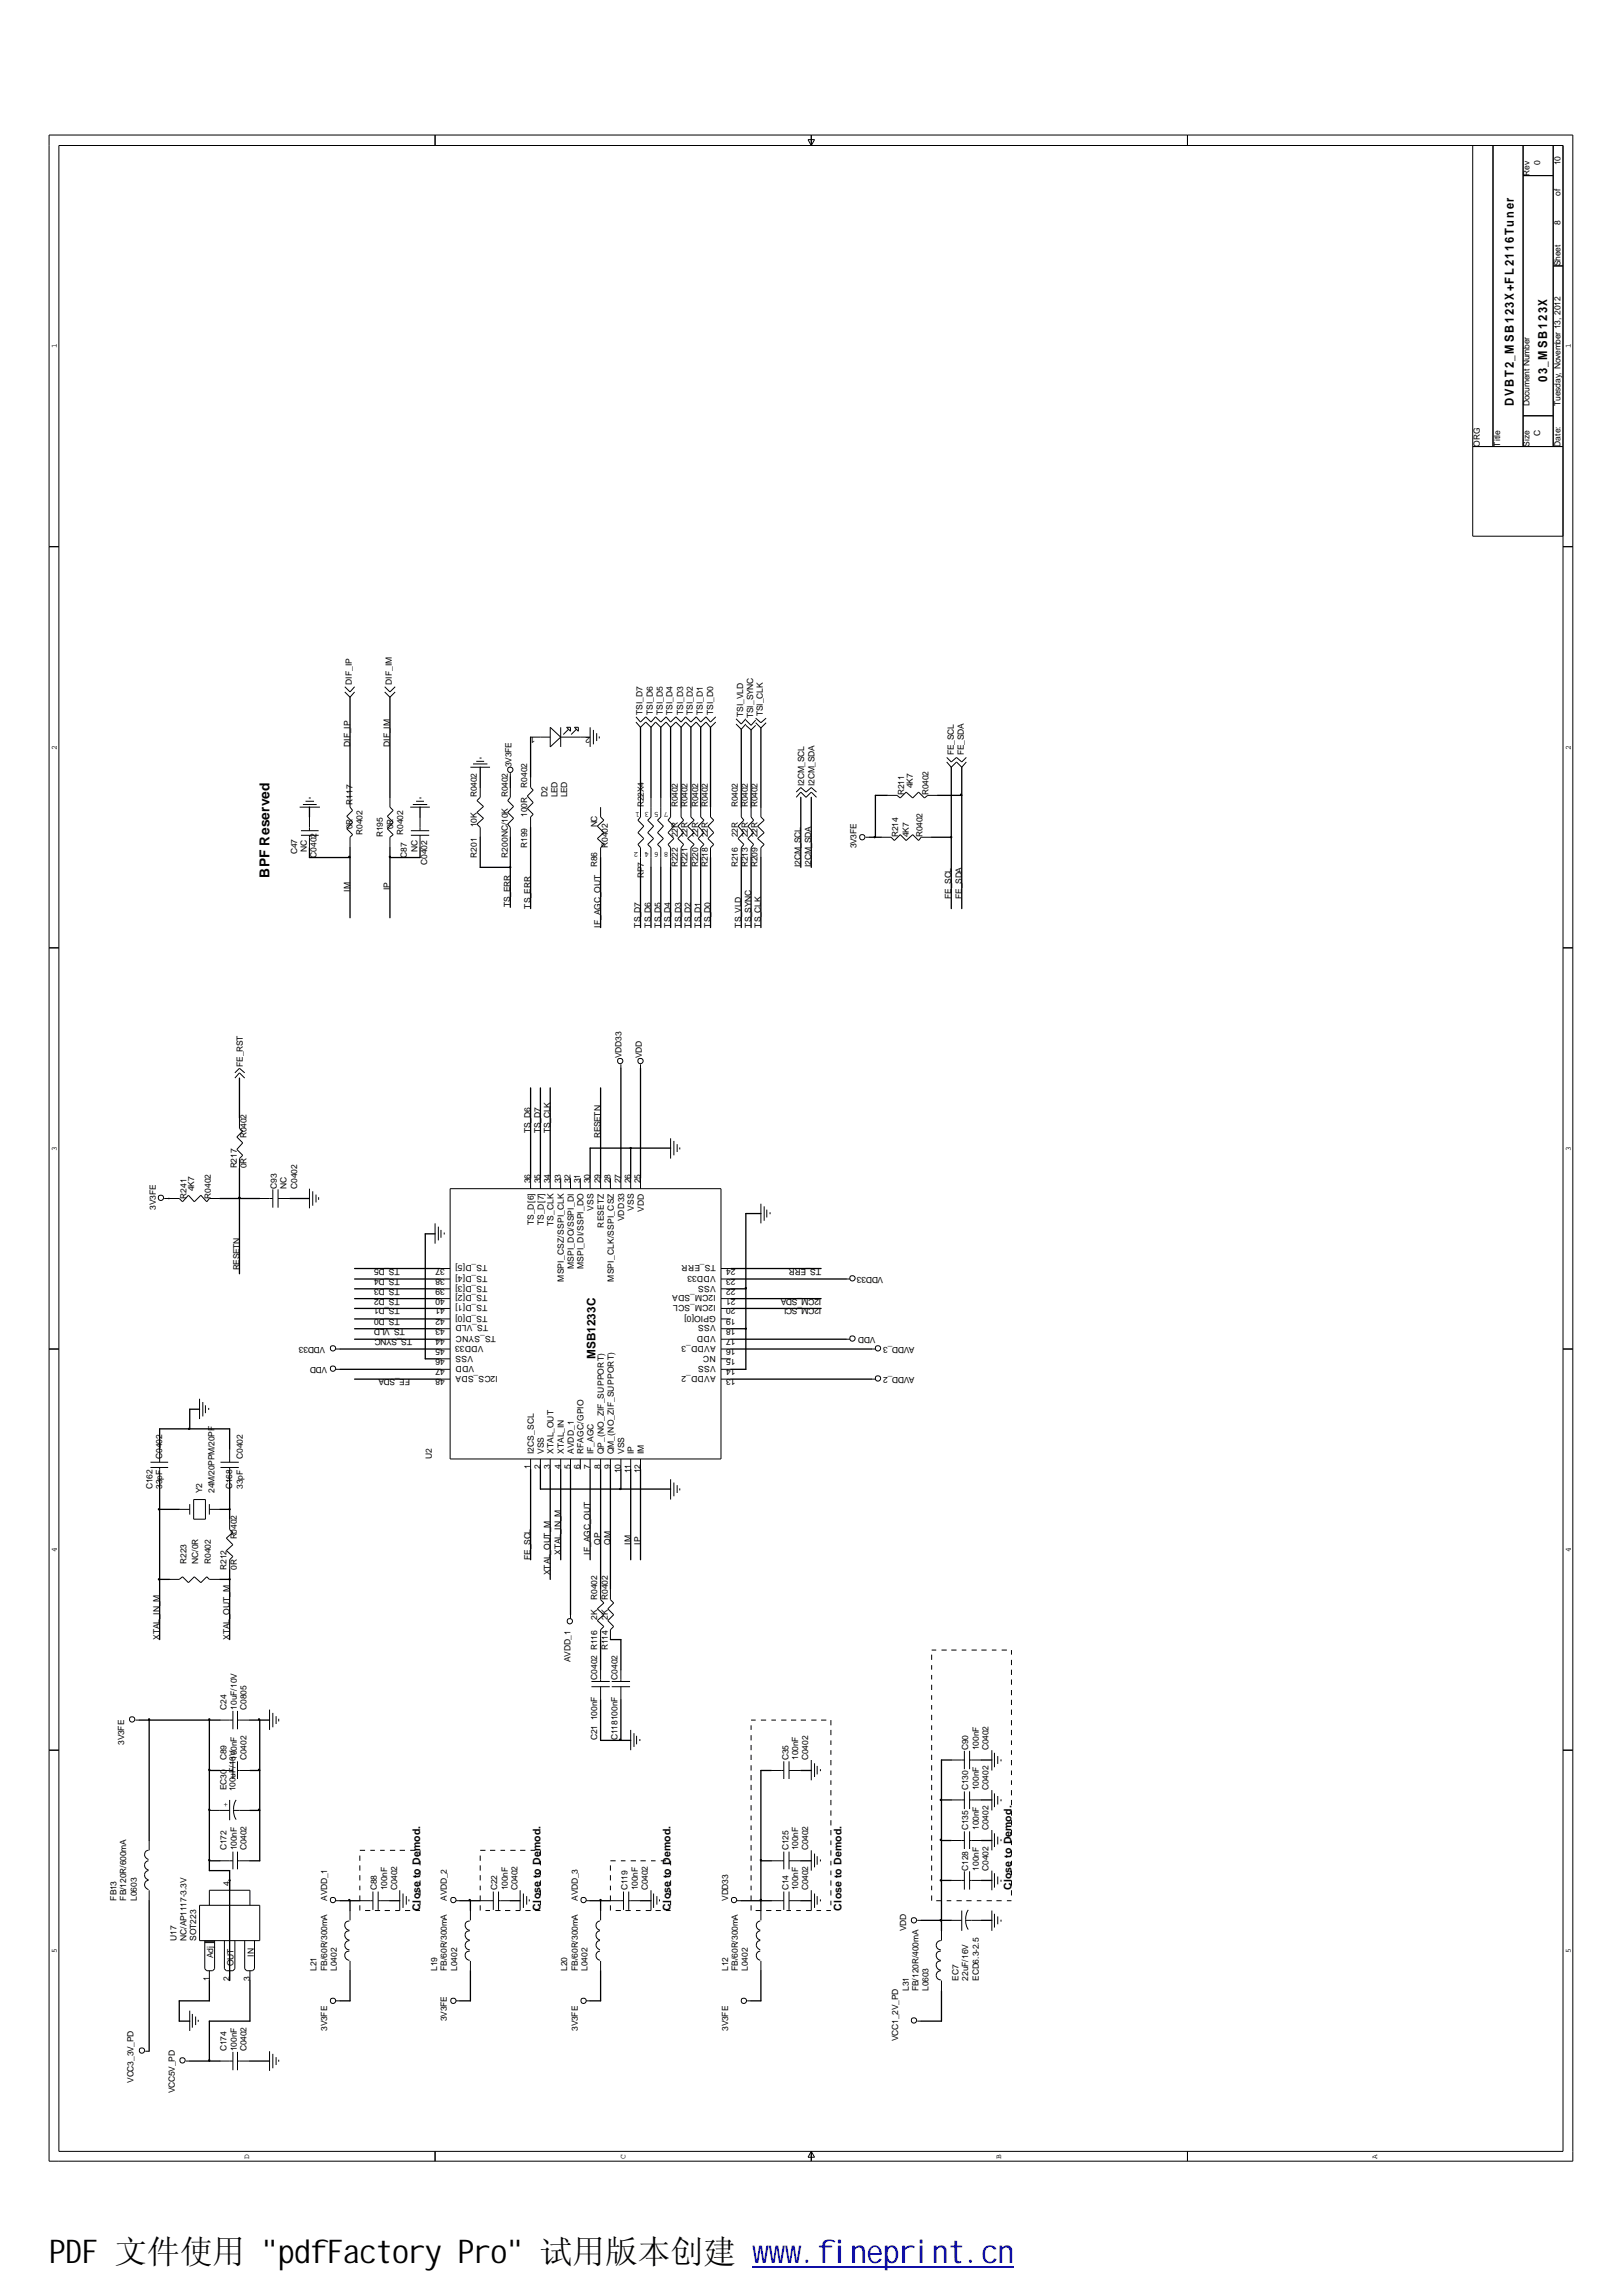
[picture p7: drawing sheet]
<svg xmlns="http://www.w3.org/2000/svg" width="210mm" height="297mm" viewBox="0 0 210 297" stroke-linecap="round" stroke-linejoin="round" font-family="sans-serif">
<defs><g id="words">
<text font-size="4.2" x="6.3" y="292.8">PDF 文件使用 &quot;pdfFactory Pro&quot; 试用版本创建 www.fineprint.cn</text>
<text font-size="1.8" x="34.9" y="113.6" transform="rotate(-90 34.9 113.6)">BPF Reserved</text>
<g font-size="1.6">
<text x="195.9" y="52.5" transform="rotate(-90 195.9 52.5)">DVBT2_MSB123X+FL2116Tuner</text>
<text x="200.2" y="49.5" transform="rotate(-90 200.2 49.5)">03_MSB123X</text>
</g>
<text font-size="1.5" x="77" y="175.8" transform="rotate(-90 77 175.8)">MSB1233C</text>
<g font-size="1.4">
<text x="130.9" y="244.5" transform="rotate(-90 130.9 244.5)">Close to Demod.</text>
<text x="54.4" y="247.2" transform="rotate(-90 54.4 247.2)">Close to Demod.</text>
<text x="69.9" y="247.2" transform="rotate(-90 69.9 247.2)">Close to Demod.</text>
<text x="86.8" y="247.2" transform="rotate(-90 86.8 247.2)">Close to Demod.</text>
<text x="108.9" y="247.2" transform="rotate(-90 108.9 247.2)">Close to Demod.</text>
</g>
<g font-size="1.1">
<text x="198" y="22.7" transform="rotate(-90 198 22.7)">Rev</text>
<text x="199.3" y="21.4" transform="rotate(-90 199.3 21.4)">0</text>
<text x="201.9" y="21.4" transform="rotate(-90 201.9 21.4)">10</text>
<text x="201.9" y="29.2" transform="rotate(-90 201.9 29.2)">8</text>
<text x="201.9" y="25.3" transform="rotate(-90 201.9 25.3)">of</text>
<text x="201.9" y="34.4" transform="rotate(-90 201.9 34.4)">Sheet</text>
<text x="198" y="52.5" transform="rotate(-90 198 52.5)">Document Number</text>
<text x="201.9" y="52.5" transform="rotate(-90 201.9 52.5)">Tuesday, November 13, 2012</text>
<text x="191.5" y="57.8" transform="rotate(-90 191.5 57.8)">ORG</text>
<text x="194.1" y="57.8" transform="rotate(-90 194.1 57.8)">Title</text>
<text x="198" y="57.8" transform="rotate(-90 198 57.8)">Size</text>
<text x="199.3" y="56.4" transform="rotate(-90 199.3 56.4)">C</text>
<text x="201.9" y="57.8" transform="rotate(-90 201.9 57.8)">Date:</text>
<text x="45.6" y="88.6" transform="rotate(-90 45.6 88.6)">DIF_IP</text>
<text x="50.7" y="88.6" transform="rotate(-90 50.7 88.6)">DIF_IM</text>
<text x="69.3" y="95.4" transform="rotate(-180 69.3 95.4)">1</text>
<text x="76.4" y="95.4" transform="rotate(-180 76.4 95.4)">2</text>
<text x="83.1" y="92.5" transform="rotate(-90 83.1 92.5)">TSI_D7</text>
<text x="84.5" y="92.5" transform="rotate(-90 84.5 92.5)">TSI_D6</text>
<text x="85.8" y="92.5" transform="rotate(-90 85.8 92.5)">TSI_D5</text>
<text x="87" y="92.5" transform="rotate(-90 87 92.5)">TSI_D4</text>
<text x="88.4" y="92.5" transform="rotate(-90 88.4 92.5)">TSI_D3</text>
<text x="89.7" y="92.5" transform="rotate(-90 89.7 92.5)">TSI_D2</text>
<text x="90.9" y="92.5" transform="rotate(-90 90.9 92.5)">TSI_D1</text>
<text x="92.3" y="92.5" transform="rotate(-90 92.3 92.5)">TSI_D0</text>
<text x="96.2" y="92.7" transform="rotate(-90 96.2 92.7)">TSI_VLD</text>
<text x="97.5" y="92.9" transform="rotate(-90 97.5 92.9)">TSI_SYNC</text>
<text x="98.7" y="92.7" transform="rotate(-90 98.7 92.7)">TSI_CLK</text>
<text x="45.3" y="96.6" transform="rotate(-90 45.3 96.6)">DIF_IP</text>
<text x="50.5" y="96.6" transform="rotate(-90 50.5 96.6)">DIF_IM</text>
<text x="66.2" y="99.3" transform="rotate(-90 66.2 99.3)">3V3FE</text>
<text x="68.2" y="101.9" transform="rotate(-90 68.2 101.9)">R0402</text>
<text x="104.1" y="101.7" transform="rotate(-90 104.1 101.7)">I2CM_SCL</text>
<text x="105.4" y="101.7" transform="rotate(-90 105.4 101.7)">I2CM_SDA</text>
<text x="118.1" y="102" transform="rotate(-90 118.1 102)">4K7</text>
<text x="123.4" y="97.7" transform="rotate(-90 123.4 97.7)">FE_SCL</text>
<text x="124.7" y="97.7" transform="rotate(-90 124.7 97.7)">FE_SDA</text>
<text x="45.6" y="107.3" transform="rotate(-90 45.6 107.3)">0R</text>
<text x="45.6" y="104.1" transform="rotate(-90 45.6 104.1)">R117</text>
<text x="46.9" y="108" transform="rotate(-90 46.9 108)">R0402</text>
<text x="50.9" y="107.3" transform="rotate(-90 50.9 107.3)">0R</text>
<text x="52.2" y="108" transform="rotate(-90 52.2 108)">R0402</text>
<text x="61.7" y="107" transform="rotate(-90 61.7 107)">10K</text>
<text x="61.7" y="103.2" transform="rotate(-90 61.7 103.2)">R0402</text>
<text x="65.7" y="103.2" transform="rotate(-90 65.7 103.2)">R0402</text>
<text x="68.2" y="105.7" transform="rotate(-90 68.2 105.7)">100R</text>
<text x="70.9" y="103.2" transform="rotate(-90 70.9 103.2)">D2</text>
<text x="72.1" y="103.2" transform="rotate(-90 72.1 103.2)">LED</text>
<text x="73.4" y="103.2" transform="rotate(-90 73.4 103.2)">LED</text>
<text x="77.3" y="107" transform="rotate(-90 77.3 107)">NC</text>
<text x="83.3" y="104.4" transform="rotate(-90 83.3 104.4)">R22X4</text>
<text x="87.7" y="104.4" transform="rotate(-90 87.7 104.4)">R0402</text>
<text x="89" y="104.4" transform="rotate(-90 89 104.4)">R0402</text>
<text x="90.3" y="104.4" transform="rotate(-90 90.3 104.4)">R0402</text>
<text x="91.6" y="104.4" transform="rotate(-90 91.6 104.4)">R0402</text>
<text x="95.5" y="104.4" transform="rotate(-90 95.5 104.4)">R0402</text>
<text x="96.8" y="104.4" transform="rotate(-90 96.8 104.4)">R0402</text>
<text x="98" y="104.4" transform="rotate(-90 98 104.4)">R0402</text>
<text x="117" y="102.9" transform="rotate(-90 117 102.9)">R211</text>
<text x="120.1" y="102.9" transform="rotate(-90 120.1 102.9)">R0402</text>
<text x="38.4" y="110.5" transform="rotate(-90 38.4 110.5)">C47</text>
<text x="39.7" y="110.2" transform="rotate(-90 39.7 110.2)">NC</text>
<text x="41" y="110.9" transform="rotate(-90 41 110.9)">C0402</text>
<text x="49.5" y="108.3" transform="rotate(-90 49.5 108.3)">R195</text>
<text x="52.7" y="110.9" transform="rotate(-90 52.7 110.9)">C87</text>
<text x="54" y="110.2" transform="rotate(-90 54 110.2)">NC</text>
<text x="55.3" y="111.9" transform="rotate(-90 55.3 111.9)">C0402</text>
<text x="61.7" y="110.9" transform="rotate(-90 61.7 110.9)">R201</text>
<text x="65.7" y="110.9" transform="rotate(-90 65.7 110.9)">R200NC/10K</text>
<text x="68.2" y="109.7" transform="rotate(-90 68.2 109.7)">R199</text>
<text x="77.3" y="112.2" transform="rotate(-90 77.3 112.2)">R86</text>
<text x="78.7" y="109.7" transform="rotate(-90 78.7 109.7)">R0402</text>
<text x="83.3" y="113.6" transform="rotate(-90 83.3 113.6)">RP7</text>
<text x="87.7" y="112.2" transform="rotate(-90 87.7 112.2)">R222</text>
<text x="87.7" y="108.3" transform="rotate(-90 87.7 108.3)">22R</text>
<text x="89" y="112.2" transform="rotate(-90 89 112.2)">R221</text>
<text x="89" y="108.3" transform="rotate(-90 89 108.3)">22R</text>
<text x="90.3" y="112.2" transform="rotate(-90 90.3 112.2)">R220</text>
<text x="90.3" y="108.3" transform="rotate(-90 90.3 108.3)">22R</text>
<text x="91.6" y="112.2" transform="rotate(-90 91.6 112.2)">R218</text>
<text x="91.6" y="108.3" transform="rotate(-90 91.6 108.3)">22R</text>
<text x="95.5" y="112.2" transform="rotate(-90 95.5 112.2)">R216</text>
<text x="95.5" y="108.3" transform="rotate(-90 95.5 108.3)">22R</text>
<text x="96.8" y="112.2" transform="rotate(-90 96.8 112.2)">R213</text>
<text x="96.8" y="108.3" transform="rotate(-90 96.8 108.3)">22R</text>
<text x="98" y="112.2" transform="rotate(-90 98 112.2)">R209</text>
<text x="98" y="108.3" transform="rotate(-90 98 108.3)">22R</text>
<text x="103.6" y="112.2" transform="rotate(-90 103.6 112.2)">I2CM_SCL</text>
<text x="105" y="112.2" transform="rotate(-90 105 112.2)">I2CM_SDA</text>
<text x="110.8" y="109.8" transform="rotate(-90 110.8 109.8)">3V3FE</text>
<text x="116.2" y="108.3" transform="rotate(-90 116.2 108.3)">R214</text>
<text x="117.6" y="108.3" transform="rotate(-90 117.6 108.3)">4K7</text>
<text x="119.4" y="108.3" transform="rotate(-90 119.4 108.3)">R0402</text>
<text x="45.3" y="115.3" transform="rotate(-90 45.3 115.3)">IM</text>
<text x="50.5" y="115.2" transform="rotate(-90 50.5 115.2)">IP</text>
<text x="66" y="117.4" transform="rotate(-90 66 117.4)">TS_ERR</text>
<text x="68.7" y="117.5" transform="rotate(-90 68.7 117.5)">TS_ERR</text>
<text x="123.1" y="116.3" transform="rotate(-90 123.1 116.3)">FE_SCL</text>
<text x="124.5" y="116.3" transform="rotate(-90 124.5 116.3)">FE_SDA</text>
<text x="77.7" y="120" transform="rotate(-90 77.7 120)">IF_AGC_OUT</text>
<text x="82.9" y="120" transform="rotate(-90 82.9 120)">TS_D7</text>
<text x="84.2" y="120" transform="rotate(-90 84.2 120)">TS_D6</text>
<text x="85.5" y="120" transform="rotate(-90 85.5 120)">TS_D5</text>
<text x="86.8" y="120" transform="rotate(-90 86.8 120)">TS_D4</text>
<text x="88.1" y="120" transform="rotate(-90 88.1 120)">TS_D3</text>
<text x="89.4" y="120" transform="rotate(-90 89.4 120)">TS_D2</text>
<text x="90.7" y="120" transform="rotate(-90 90.7 120)">TS_D1</text>
<text x="91.9" y="120" transform="rotate(-90 91.9 120)">TS_D0</text>
<text x="95.9" y="120" transform="rotate(-90 95.9 120)">TS_VLD</text>
<text x="97.2" y="120" transform="rotate(-90 97.2 120)">TS_SYNC</text>
<text x="98.5" y="120" transform="rotate(-90 98.5 120)">TS_CLK</text>
<text x="80.4" y="136.8" transform="rotate(-90 80.4 136.8)">VDD33</text>
<text x="83.1" y="136.8" transform="rotate(-90 83.1 136.8)">VDD</text>
<text x="31.4" y="138" transform="rotate(-90 31.4 138)">FE_RST</text>
<text x="31.9" y="147.3" transform="rotate(-90 31.9 147.3)">R0402</text>
<text x="68.7" y="146.6" transform="rotate(-90 68.7 146.6)">TS_D6</text>
<text x="69.9" y="146.6" transform="rotate(-90 69.9 146.6)">TS_D7</text>
<text x="71.2" y="146.6" transform="rotate(-90 71.2 146.6)">TS_CLK</text>
<text x="77.7" y="147.3" transform="rotate(-90 77.7 147.3)">RESETN</text>
<text x="24.1" y="155.1" transform="rotate(-90 24.1 155.1)">R241</text>
<text x="25.1" y="154.1" transform="rotate(-90 25.1 154.1)">4K7</text>
<text x="27.3" y="155.1" transform="rotate(-90 27.3 155.1)">R0402</text>
<text x="30.6" y="151.2" transform="rotate(-90 30.6 151.2)">R217</text>
<text x="31.9" y="151.2" transform="rotate(-90 31.9 151.2)">0R</text>
<text x="35.8" y="153.8" transform="rotate(-90 35.8 153.8)">C93</text>
<text x="37.1" y="153.8" transform="rotate(-90 37.1 153.8)">NC</text>
<text x="38.4" y="153.8" transform="rotate(-90 38.4 153.8)">C0402</text>
<text x="68.7" y="153.1" transform="rotate(-90 68.7 153.1)">36</text>
<text x="69.9" y="153.1" transform="rotate(-90 69.9 153.1)">35</text>
<text x="71.2" y="153.1" transform="rotate(-90 71.2 153.1)">34</text>
<text x="72.6" y="153.1" transform="rotate(-90 72.6 153.1)">33</text>
<text x="73.8" y="153.1" transform="rotate(-90 73.8 153.1)">32</text>
<text x="75.1" y="153.1" transform="rotate(-90 75.1 153.1)">31</text>
<text x="76.4" y="153.1" transform="rotate(-90 76.4 153.1)">30</text>
<text x="77.7" y="153.1" transform="rotate(-90 77.7 153.1)">29</text>
<text x="79" y="153.1" transform="rotate(-90 79 153.1)">28</text>
<text x="80.3" y="153.1" transform="rotate(-90 80.3 153.1)">27</text>
<text x="81.6" y="153.1" transform="rotate(-90 81.6 153.1)">26</text>
<text x="82.9" y="153.1" transform="rotate(-90 82.9 153.1)">25</text>
<text x="20.2" y="156.5" transform="rotate(-90 20.2 156.5)">3V3FE</text>
<text x="69.1" y="158.5" transform="rotate(-90 69.1 158.5)">TS_D[6]</text>
<text x="70.4" y="158.5" transform="rotate(-90 70.4 158.5)">TS_D[7]</text>
<text x="71.6" y="158.6" transform="rotate(-90 71.6 158.6)">TS_CLK</text>
<text x="76.8" y="156.7" transform="rotate(-90 76.8 156.7)">VSS</text>
<text x="78.1" y="158.9" transform="rotate(-90 78.1 158.9)">RESETZ</text>
<text x="80.8" y="158" transform="rotate(-90 80.8 158)">VDD33</text>
<text x="82" y="156.7" transform="rotate(-90 82 156.7)">VSS</text>
<text x="83.3" y="156.8" transform="rotate(-90 83.3 156.8)">VDD</text>
<text x="31" y="164.4" transform="rotate(-90 31 164.4)">RESETN</text>
<text x="51.7" y="166.7" transform="rotate(-180 51.7 166.7)">TS_D3</text>
<text x="51.7" y="164.1" transform="rotate(-180 51.7 164.1)">TS_D5</text>
<text x="51.7" y="165.5" transform="rotate(-180 51.7 165.5)">TS_D4</text>
<text x="57.6" y="164.1" transform="rotate(-180 57.6 164.1)">37</text>
<text x="57.6" y="165.5" transform="rotate(-180 57.6 165.5)">38</text>
<text x="57.6" y="166.7" transform="rotate(-180 57.6 166.7)">39</text>
<text x="63.1" y="163.7" transform="rotate(-180 63.1 163.7)">TS_D[5]</text>
<text x="63.1" y="165" transform="rotate(-180 63.1 165)">TS_D[4]</text>
<text x="63.1" y="166.3" transform="rotate(-180 63.1 166.3)">TS_D[3]</text>
<text x="63.1" y="167.6" transform="rotate(-180 63.1 167.6)">TS_D[2]</text>
<text x="73" y="165.8" transform="rotate(-90 73 165.8)">MSPI_CSZ/SSPI_CLK</text>
<text x="74.3" y="164.2" transform="rotate(-90 74.3 164.2)">MSPI_DO/SSPI_DI</text>
<text x="75.5" y="164.2" transform="rotate(-90 75.5 164.2)">MSPI_DI/SSPI_DO</text>
<text x="79.4" y="165.8" transform="rotate(-90 79.4 165.8)">MSPI_CLK/SSPI_CSZ</text>
<text x="92.6" y="165" transform="rotate(-180 92.6 165)">VDD33</text>
<text x="92.6" y="163.7" transform="rotate(-180 92.6 163.7)">TS_ERR</text>
<text x="92.6" y="167.6" transform="rotate(-180 92.6 167.6)">I2CM_SDA</text>
<text x="92.6" y="166.3" transform="rotate(-180 92.6 166.3)">VSS</text>
<text x="95.2" y="165.5" transform="rotate(-180 95.2 165.5)">23</text>
<text x="95.2" y="164.1" transform="rotate(-180 95.2 164.1)">24</text>
<text x="95.2" y="166.7" transform="rotate(-180 95.2 166.7)">22</text>
<text x="106.3" y="164.1" transform="rotate(-180 106.3 164.1)">TS_ERR</text>
<text x="114.3" y="165.2" transform="rotate(-180 114.3 165.2)">VDD33</text>
<text x="51.7" y="168" transform="rotate(-180 51.7 168)">TS_D2</text>
<text x="51.7" y="169.3" transform="rotate(-180 51.7 169.3)">TS_D1</text>
<text x="51.7" y="170.6" transform="rotate(-180 51.7 170.6)">TS_D0</text>
<text x="52.4" y="171.9" transform="rotate(-180 52.4 171.9)">TS_VLD</text>
<text x="53.3" y="173.3" transform="rotate(-180 53.3 173.3)">TS_SYNC</text>
<text x="57.6" y="168" transform="rotate(-180 57.6 168)">40</text>
<text x="57.6" y="169.3" transform="rotate(-180 57.6 169.3)">41</text>
<text x="57.6" y="170.6" transform="rotate(-180 57.6 170.6)">42</text>
<text x="57.6" y="171.9" transform="rotate(-180 57.6 171.9)">43</text>
<text x="57.6" y="173.3" transform="rotate(-180 57.6 173.3)">44</text>
<text x="63.1" y="168.9" transform="rotate(-180 63.1 168.9)">TS_D[1]</text>
<text x="63.1" y="170.2" transform="rotate(-180 63.1 170.2)">TS_D[0]</text>
<text x="63.2" y="171.5" transform="rotate(-180 63.2 171.5)">TS_VLD</text>
<text x="64.2" y="172.8" transform="rotate(-180 64.2 172.8)">TS_SYNC</text>
<text x="92.6" y="172.8" transform="rotate(-180 92.6 172.8)">VDD</text>
<text x="92.6" y="168.9" transform="rotate(-180 92.6 168.9)">I2CM_SCL</text>
<text x="92.6" y="171.5" transform="rotate(-180 92.6 171.5)">VSS</text>
<text x="92.6" y="170.2" transform="rotate(-180 92.6 170.2)">GPIO[0]</text>
<text x="95.2" y="173.3" transform="rotate(-180 95.2 173.3)">17</text>
<text x="95.2" y="169.3" transform="rotate(-180 95.2 169.3)">20</text>
<text x="95.2" y="168" transform="rotate(-180 95.2 168)">21</text>
<text x="95.2" y="171.9" transform="rotate(-180 95.2 171.9)">18</text>
<text x="95.2" y="170.6" transform="rotate(-180 95.2 170.6)">19</text>
<text x="106.3" y="169.3" transform="rotate(-180 106.3 169.3)">I2CM_SCL</text>
<text x="106.3" y="168" transform="rotate(-180 106.3 168)">I2CM_SDA</text>
<text x="113.3" y="172.9" transform="rotate(-180 113.3 172.9)">VDD</text>
<text x="42.1" y="174.3" transform="rotate(-180 42.1 174.3)">VDD33</text>
<text x="42.3" y="176.9" transform="rotate(-180 42.3 176.9)">VDD</text>
<text x="53.1" y="178.4" transform="rotate(-180 53.1 178.4)">FE_SDA</text>
<text x="57.6" y="177.2" transform="rotate(-180 57.6 177.2)">47</text>
<text x="57.6" y="178.4" transform="rotate(-180 57.6 178.4)">48</text>
<text x="57.6" y="175.8" transform="rotate(-180 57.6 175.8)">46</text>
<text x="57.6" y="174.5" transform="rotate(-180 57.6 174.5)">45</text>
<text x="61.2" y="175.4" transform="rotate(-180 61.2 175.4)">VSS</text>
<text x="61.4" y="176.7" transform="rotate(-180 61.4 176.7)">VDD</text>
<text x="62.6" y="174.1" transform="rotate(-180 62.6 174.1)">VDD33</text>
<text x="64.4" y="178" transform="rotate(-180 64.4 178)">I2CS_SDA</text>
<text x="92.6" y="174.1" transform="rotate(-180 92.6 174.1)">AVDD_3</text>
<text x="92.6" y="175.4" transform="rotate(-180 92.6 175.4)">NC</text>
<text x="92.6" y="176.7" transform="rotate(-180 92.6 176.7)">VSS</text>
<text x="92.6" y="178" transform="rotate(-180 92.6 178)">AVDD_2</text>
<text x="95.2" y="174.5" transform="rotate(-180 95.2 174.5)">16</text>
<text x="95.2" y="175.8" transform="rotate(-180 95.2 175.8)">15</text>
<text x="95.2" y="177.2" transform="rotate(-180 95.2 177.2)">14</text>
<text x="95.2" y="178.4" transform="rotate(-180 95.2 178.4)">13</text>
<text x="118.4" y="178.2" transform="rotate(-180 118.4 178.2)">AVDD_2</text>
<text x="118.4" y="174.3" transform="rotate(-180 118.4 174.3)">AVDD_3</text>
<text x="21" y="188.8" transform="rotate(-90 21 188.8)">C0402</text>
<text x="31.4" y="188.8" transform="rotate(-90 31.4 188.8)">C0402</text>
<text x="55.9" y="188.8" transform="rotate(-90 55.9 188.8)">U2</text>
<text x="68.7" y="190" transform="rotate(-90 68.7 190)">1</text>
<text x="69.1" y="188.2" transform="rotate(-90 69.1 188.2)">I2CS_SCL</text>
<text x="69.9" y="190" transform="rotate(-90 69.9 190)">2</text>
<text x="70.4" y="188.2" transform="rotate(-90 70.4 188.2)">VSS</text>
<text x="71.2" y="190" transform="rotate(-90 71.2 190)">3</text>
<text x="71.6" y="188.2" transform="rotate(-90 71.6 188.2)">XTAL_OUT</text>
<text x="72.6" y="190" transform="rotate(-90 72.6 190)">4</text>
<text x="73" y="188.2" transform="rotate(-90 73 188.2)">XTAL_IN</text>
<text x="73.8" y="190" transform="rotate(-90 73.8 190)">5</text>
<text x="74.3" y="188.2" transform="rotate(-90 74.3 188.2)">AVDD_1</text>
<text x="75.1" y="190" transform="rotate(-90 75.1 190)">6</text>
<text x="75.5" y="188.2" transform="rotate(-90 75.5 188.2)">RFAGC/GPIO</text>
<text x="76.4" y="190" transform="rotate(-90 76.4 190)">7</text>
<text x="76.8" y="188.2" transform="rotate(-90 76.8 188.2)">IF_AGC</text>
<text x="77.7" y="190" transform="rotate(-90 77.7 190)">8</text>
<text x="78.1" y="188.2" transform="rotate(-90 78.1 188.2)">QP_(NO_ZIF_SUPPORT)</text>
<text x="79" y="190" transform="rotate(-90 79 190)">9</text>
<text x="79.4" y="188.2" transform="rotate(-90 79.4 188.2)">QM_(NO_ZIF_SUPPORT)</text>
<text x="80.3" y="190.6" transform="rotate(-90 80.3 190.6)">10</text>
<text x="80.8" y="188.2" transform="rotate(-90 80.8 188.2)">VSS</text>
<text x="81.6" y="190.6" transform="rotate(-90 81.6 190.6)">11</text>
<text x="82" y="188.2" transform="rotate(-90 82 188.2)">IP</text>
<text x="82.9" y="190.6" transform="rotate(-90 82.9 190.6)">12</text>
<text x="83.3" y="188.2" transform="rotate(-90 83.3 188.2)">IM</text>
<text x="19.7" y="192.6" transform="rotate(-90 19.7 192.6)">C162</text>
<text x="21" y="192.6" transform="rotate(-90 21 192.6)">33pF</text>
<text x="26.2" y="193.2" transform="rotate(-90 26.2 193.2)">Y2</text>
<text x="27.8" y="193.2" transform="rotate(-90 27.8 193.2)">24M/20PPM/20PF</text>
<text x="30.1" y="192.6" transform="rotate(-90 30.1 192.6)">C168</text>
<text x="31.4" y="192.6" transform="rotate(-90 31.4 192.6)">33pF</text>
<text x="24.1" y="202.3" transform="rotate(-90 24.1 202.3)">R223</text>
<text x="25.7" y="202.3" transform="rotate(-90 25.7 202.3)">NC/0R</text>
<text x="27.3" y="202.3" transform="rotate(-90 27.3 202.3)">R0402</text>
<text x="29.3" y="203.1" transform="rotate(-90 29.3 203.1)">R212</text>
<text x="30.6" y="203.1" transform="rotate(-90 30.6 203.1)">0R</text>
<text x="30.6" y="199.2" transform="rotate(-90 30.6 199.2)">R0402</text>
<text x="68.7" y="201.8" transform="rotate(-90 68.7 201.8)">FE_SCL</text>
<text x="71.2" y="203.7" transform="rotate(-90 71.2 203.7)">XTAL_OUT_M</text>
<text x="72.6" y="201.1" transform="rotate(-90 72.6 201.1)">XTAL_IN_M</text>
<text x="76.4" y="201.1" transform="rotate(-90 76.4 201.1)">IF_AGC_OUT</text>
<text x="77.7" y="199.8" transform="rotate(-90 77.7 199.8)">QP</text>
<text x="79" y="199.8" transform="rotate(-90 79 199.8)">QM</text>
<text x="81.6" y="199.8" transform="rotate(-90 81.6 199.8)">IM</text>
<text x="82.9" y="199.8" transform="rotate(-90 82.9 199.8)">IP</text>
<text x="77.3" y="209.6" transform="rotate(-90 77.3 209.6)">2K</text>
<text x="77.3" y="207" transform="rotate(-90 77.3 207)">R0402</text>
<text x="78.7" y="209.6" transform="rotate(-90 78.7 209.6)">2K</text>
<text x="78.7" y="207" transform="rotate(-90 78.7 207)">R0402</text>
<text x="20.7" y="212.1" transform="rotate(-90 20.7 212.1)">XTAL_IN_M</text>
<text x="29.7" y="212.1" transform="rotate(-90 29.7 212.1)">XTAL_OUT_M</text>
<text x="73.8" y="215" transform="rotate(-90 73.8 215)">AVDD_1</text>
<text x="78.7" y="213.5" transform="rotate(-90 78.7 213.5)">R114</text>
<text x="29.3" y="221.2" transform="rotate(-90 29.3 221.2)">C24</text>
<text x="30.6" y="221.2" transform="rotate(-90 30.6 221.2)">10uF/10V</text>
<text x="31.9" y="221.2" transform="rotate(-90 31.9 221.2)">C0805</text>
<text x="77.3" y="217.3" transform="rotate(-90 77.3 217.3)">C0402 R116</text>
<text x="79.9" y="217.3" transform="rotate(-90 79.9 217.3)">C0402</text>
<text x="16.1" y="225.7" transform="rotate(-90 16.1 225.7)">3V3FE</text>
<text x="29.3" y="227.7" transform="rotate(-90 29.3 227.7)">C89</text>
<text x="30.6" y="227.7" transform="rotate(-90 30.6 227.7)">100nF</text>
<text x="31.9" y="227.7" transform="rotate(-90 31.9 227.7)">C0402</text>
<text x="77.3" y="225.2" transform="rotate(-90 77.3 225.2)">C21</text>
<text x="77.3" y="222.5" transform="rotate(-90 77.3 222.5)">100nF</text>
<text x="79.9" y="225.2" transform="rotate(-90 79.9 225.2)">C118100nF</text>
<text x="102" y="227.7" transform="rotate(-90 102 227.7)">C35</text>
<text x="103.3" y="227.7" transform="rotate(-90 103.3 227.7)">100nF</text>
<text x="104.6" y="227.7" transform="rotate(-90 104.6 227.7)">C0402</text>
<text x="125.3" y="226.4" transform="rotate(-90 125.3 226.4)">C90</text>
<text x="126.7" y="226.4" transform="rotate(-90 126.7 226.4)">100nF</text>
<text x="127.9" y="226.4" transform="rotate(-90 127.9 226.4)">C0402</text>
<text x="29.3" y="231.6" transform="rotate(-90 29.3 231.6)">EC30</text>
<text x="30.5" y="231.8" transform="rotate(-90 30.5 231.8)">100uF/16V</text>
<text x="125.3" y="231.6" transform="rotate(-90 125.3 231.6)">C130</text>
<text x="126.7" y="231.6" transform="rotate(-90 126.7 231.6)">100nF</text>
<text x="127.9" y="231.6" transform="rotate(-90 127.9 231.6)">C0402</text>
<text x="29.3" y="239.4" transform="rotate(-90 29.3 239.4)">C172</text>
<text x="30.6" y="239.4" transform="rotate(-90 30.6 239.4)">100nF</text>
<text x="31.9" y="239.4" transform="rotate(-90 31.9 239.4)">C0402</text>
<text x="102" y="239.4" transform="rotate(-90 102 239.4)">C125</text>
<text x="103.3" y="239.4" transform="rotate(-90 103.3 239.4)">100nF</text>
<text x="104.6" y="239.4" transform="rotate(-90 104.6 239.4)">C0402</text>
<text x="125.3" y="236.8" transform="rotate(-90 125.3 236.8)">C135</text>
<text x="126.7" y="236.8" transform="rotate(-90 126.7 236.8)">100nF</text>
<text x="127.9" y="236.8" transform="rotate(-90 127.9 236.8)">C0402</text>
<text x="15.1" y="245.9" transform="rotate(-90 15.1 245.9)">FB13</text>
<text x="16.3" y="245.9" transform="rotate(-90 16.3 245.9)">FB/120R/600mA</text>
<text x="17.7" y="245.9" transform="rotate(-90 17.7 245.9)">L0603</text>
<text x="29.7" y="244" transform="rotate(-90 29.7 244)">4</text>
<text x="42.3" y="245.9" transform="rotate(-90 42.3 245.9)">AVDD_1</text>
<text x="48.8" y="244.5" transform="rotate(-90 48.8 244.5)">C88</text>
<text x="50.1" y="244.5" transform="rotate(-90 50.1 244.5)">100nF</text>
<text x="51.4" y="244.5" transform="rotate(-90 51.4 244.5)">C0402</text>
<text x="57.8" y="245.9" transform="rotate(-90 57.8 245.9)">AVDD_2</text>
<text x="64.3" y="244.5" transform="rotate(-90 64.3 244.5)">C22</text>
<text x="65.7" y="244.5" transform="rotate(-90 65.7 244.5)">100nF</text>
<text x="67" y="244.5" transform="rotate(-90 67 244.5)">C0402</text>
<text x="74.8" y="245.9" transform="rotate(-90 74.8 245.9)">AVDD_3</text>
<text x="81.2" y="244.5" transform="rotate(-90 81.2 244.5)">C119</text>
<text x="82.5" y="244.5" transform="rotate(-90 82.5 244.5)">100nF</text>
<text x="83.8" y="244.5" transform="rotate(-90 83.8 244.5)">C0402</text>
<text x="94.2" y="245.9" transform="rotate(-90 94.2 245.9)">VDD33</text>
<text x="102" y="244.5" transform="rotate(-90 102 244.5)">C14</text>
<text x="103.3" y="244.5" transform="rotate(-90 103.3 244.5)">100nF</text>
<text x="104.6" y="244.5" transform="rotate(-90 104.6 244.5)">C0402</text>
<text x="125.3" y="242" transform="rotate(-90 125.3 242)">C128</text>
<text x="126.7" y="242" transform="rotate(-90 126.7 242)">100nF</text>
<text x="127.9" y="242" transform="rotate(-90 127.9 242)">C0402</text>
<text x="22.9" y="251.1" transform="rotate(-90 22.9 251.1)">U17</text>
<text x="24.1" y="251.1" transform="rotate(-90 24.1 251.1)">NC/AP1117-3.3V</text>
<text x="25.4" y="251.1" transform="rotate(-90 25.4 251.1)">SOT223</text>
<text x="117.3" y="249.8" transform="rotate(-90 117.3 249.8)">VDD</text>
<text x="27.1" y="256.2" transform="rotate(-90 27.1 256.2)">1</text>
<text x="27.6" y="253.4" transform="rotate(-90 27.6 253.4)">Adj</text>
<text x="29.7" y="256.2" transform="rotate(-90 29.7 256.2)">2</text>
<text x="30.2" y="254.4" transform="rotate(-90 30.2 254.4)">OUT</text>
<text x="32.3" y="256.2" transform="rotate(-90 32.3 256.2)">3</text>
<text x="32.9" y="253.2" transform="rotate(-90 32.9 253.2)">IN</text>
<text x="41" y="255" transform="rotate(-90 41 255)">L21</text>
<text x="42.3" y="255" transform="rotate(-90 42.3 255)">FB/60R/300mA</text>
<text x="43.6" y="255" transform="rotate(-90 43.6 255)">L0402</text>
<text x="56.6" y="255" transform="rotate(-90 56.6 255)">L19</text>
<text x="57.8" y="255" transform="rotate(-90 57.8 255)">FB/60R/300mA</text>
<text x="59.2" y="255" transform="rotate(-90 59.2 255)">L0402</text>
<text x="73.4" y="255" transform="rotate(-90 73.4 255)">L20</text>
<text x="74.8" y="255" transform="rotate(-90 74.8 255)">FB/60R/300mA</text>
<text x="76" y="255" transform="rotate(-90 76 255)">L0402</text>
<text x="94.2" y="255" transform="rotate(-90 94.2 255)">L12</text>
<text x="95.5" y="255" transform="rotate(-90 95.5 255)">FB/60R/300mA</text>
<text x="96.8" y="255" transform="rotate(-90 96.8 255)">L0402</text>
<text x="117.6" y="257.6" transform="rotate(-90 117.6 257.6)">L31</text>
<text x="118.9" y="257.6" transform="rotate(-90 118.9 257.6)">FB/120R/400mA</text>
<text x="120.1" y="257.6" transform="rotate(-90 120.1 257.6)">L0603</text>
<text x="124" y="256.2" transform="rotate(-90 124 256.2)">EC7</text>
<text x="125.3" y="256.2" transform="rotate(-90 125.3 256.2)">22uF/16V</text>
<text x="126.7" y="256.2" transform="rotate(-90 126.7 256.2)">ECD6.3-2.5</text>
<text x="42.3" y="262.7" transform="rotate(-90 42.3 262.7)">3V3FE</text>
<text x="57.8" y="261.5" transform="rotate(-90 57.8 261.5)">3V3FE</text>
<text x="74.8" y="262.7" transform="rotate(-90 74.8 262.7)">3V3FE</text>
<text x="94.2" y="262.7" transform="rotate(-90 94.2 262.7)">3V3FE</text>
<text x="17.3" y="269.4" transform="rotate(-90 17.3 269.4)">VCC3_3V_PD</text>
<text x="29.3" y="265.4" transform="rotate(-90 29.3 265.4)">C174</text>
<text x="30.6" y="265.4" transform="rotate(-90 30.6 265.4)">100nF</text>
<text x="31.9" y="265.4" transform="rotate(-90 31.9 265.4)">C0402</text>
<text x="116.2" y="264" transform="rotate(-90 116.2 264)">VCC1_2V_PD</text>
<text x="22.6" y="270.8" transform="rotate(-90 22.6 270.8)">VCC5V_PD</text>
</g>
<g font-size="1">
<text x="7.4" y="45.1" transform="rotate(-90 7.4 45.1)">1</text>
<text x="203.3" y="45.1" transform="rotate(-90 203.3 45.1)">1</text>
<text x="7.4" y="97" transform="rotate(-90 7.4 97)">2</text>
<text x="203.3" y="97" transform="rotate(-90 203.3 97)">2</text>
<text x="82.8" y="105" transform="rotate(-180 82.8 105)">1</text>
<text x="84" y="105" transform="rotate(-180 84 105)">3</text>
<text x="85.3" y="105" transform="rotate(-180 85.3 105)">5</text>
<text x="86.5" y="105" transform="rotate(-180 86.5 105)">7</text>
<text x="82.6" y="110.3" transform="rotate(-180 82.6 110.3)">2</text>
<text x="84" y="110.3" transform="rotate(-180 84 110.3)">4</text>
<text x="85.3" y="110.3" transform="rotate(-180 85.3 110.3)">6</text>
<text x="86.5" y="110.3" transform="rotate(-180 86.5 110.3)">8</text>
<text x="7.4" y="148.9" transform="rotate(-90 7.4 148.9)">3</text>
<text x="203.3" y="148.9" transform="rotate(-90 203.3 148.9)">3</text>
<text x="7.4" y="200.8" transform="rotate(-90 7.4 200.8)">4</text>
<text x="203.3" y="200.8" transform="rotate(-90 203.3 200.8)">4</text>
<text x="29.5" y="233.8" transform="rotate(-90 29.5 233.8)">+</text>
<text x="7.4" y="252.7" transform="rotate(-90 7.4 252.7)">5</text>
<text x="203.3" y="252.7" transform="rotate(-90 203.3 252.7)">5</text>
<text x="32.3" y="279.3" transform="rotate(-90 32.3 279.3)">D</text>
<text x="80.9" y="279.3" transform="rotate(-90 80.9 279.3)">C</text>
<text x="129.5" y="279.3" transform="rotate(-90 129.5 279.3)">B</text>
<text x="178.2" y="279.3" transform="rotate(-90 178.2 279.3)">A</text>
</g>
</g></defs>
<g fill="none" stroke="#000" stroke-width=".13">
<path d="M6.3 17.5h197.2v262.1h-197.2zM7.6 18.8h194.7v259.5h-194.7zM56.3 17.5v1.3M104.6 18.1h.8l-.4 .7zM105 17.5v1.3M153.7 17.5v1.3M190.6 18.8v50.6h11.7M193.2 18.8v39M197.1 18.8v39M201 18.8v39M197.1 22.7h3.9M201 34.4h1.3"/>
<path d="M190.6 57.8h11.7M197.1 53.8h3.9M6.3 70.7h1.3M202.3 70.7h1.2M44.6 89.5l.7 .7 .6-.7M44.6 88.8l.7 .7 .6-.7M49.8 89.5l.7 .7 .6-.7M49.8 88.8l.7 .7 .6-.7M60.9 99.3h2.5M61.2 98.8h1.9M61.6 98.5h1.1M62.1 98.1h.2"/>
<path d="M68.7 95.4h2.5M71.2 94.1l1.4 1.3-1.4 1.2zM72.6 94.1v2.5M72.6 95.4h3.8M73.3 94.1h.5v.5zM73.6 94.3l-.7 .7M74.3 94.1h.5v.5zM74.6 94.3l-.7 .7M76.4 94.1v2.5M76.8 94.4v1.9M77.2 94.9v1M77.6 95.3v.2"/>
<path d="M82.3 93.4l.6 .7 .7-.7 .6 .7 .6-.7 .7 .7 .7-.7 .6 .7 .7-.7 .6 .7 .6-.7 .7 .7 .7-.7 .6 .7 .7-.7 .5 .7 .7-.7M82.3 92.7l.6 .7 .7-.7 .6 .7 .6-.7 .7 .7 .7-.7 .6 .7 .7-.7 .6 .7 .6-.7 .7 .7 .7-.7 .6 .7 .7-.7 .5 .7 .7-.7M95.2 93.7l.7 .6 .6-.6M95.2 93l.7 .7 .6-.7M96.5 93.8l.7 .6 .6-.6M96.5 93.2l.7 .6 .6-.6M97.8 93.5l.7 .7 .6-.7M97.8 92.9l.7 .6 .6-.6M122.5 98.6l.6 .7 .7-.7 .7 .7 .6-.7M122.5 98l.6 .6 .7-.6 .7 .6 .6-.6M38.8 104.4h2.6M38.9 107.5h2.3"/>
<path d="M38.9 108.1h2.3M39.2 104.1h1.8M39.5 103.7h1.1M40 103.2h.2M40 105.7v1.8M40 108.1v1.6M45.3 103.2v1.2l.3 .4-.7 .8 .7 .8-.7 .8 .7 .8-.3 .3v1.4M50.5 103.2v1.2l.4 .4-.8 .8 .8 .8-.8 .8 .8 .8-.4 .3v1.4M53.1 104.4h2.5M53.2 107.5h2.3M53.2 108.1h2.3M53.4 104.1h1.9"/>
<path d="M53.8 103.7h1.1M54.3 103.2h.2M54.4 105.7v1.8M54.4 108.1v1.6M62.1 101.9v1.3l-.4 .4 .9 .7-.9 .8 .9 .8-.9 .7 .4 .4v1.3M66 101.9v1.3l-.3 .4 .8 .7-.8 .8 .8 .8-.8 .7 .3 .4v1.3M66 100v.5M68.7 100.5v1.4l.3 .3-.8 .8 .8 .8-.8 .8 .8 .8-.3 .3v1.3M77.7 104.4v1.3l.4 .4-.8 .8 .8 .8-.8 .8 .8 .7-.4 .5v1.2M82.9 103.2v2.5l-.4 .4 .8 .8-.8 .8 .8 .8-.8 .7 .4 .5v2.5M84.2 103.2v2.5l-.4 .4 .8 .8-.8 .8 .8 .8-.8 .7 .4 .5v2.5M85.5 103.2v2.5l-.4 .4 .8 .8-.8 .8 .8 .8-.8 .7 .4 .5v2.5"/>
<path d="M86.8 103.2v2.5l-.4 .4 .8 .8-.8 .8 .8 .8-.8 .7 .4 .5v2.5M88.1 104.4v1.3l.4 .4-.8 .8 .8 .8-.8 .8 .8 .7-.4 .5v1.2M89.4 104.4v1.3l.4 .4-.8 .8 .8 .8-.8 .8 .8 .7-.4 .5v1.2M90.7 104.4v1.3l.4 .4-.8 .8 .8 .8-.8 .8 .8 .7-.4 .5v1.2M91.9 104.4v1.3l.5 .4-.8 .8 .8 .8-.8 .8 .8 .7-.5 .5v1.2M95.9 104.4v1.3l.4 .4-.8 .8 .8 .8-.8 .8 .8 .7-.4 .5v1.2M97.2 104.4v1.3l.3 .4-.7 .8 .7 .8-.7 .8 .7 .7-.3 .5v1.2M98.5 104.4v1.3l.4 .4-.9 .8 .9 .8-.9 .8 .9 .7-.4 .5v1.2M103 102.5l.6-.6 .7 .6 .7-.6 .7 .6M103 103.2l.6-.7 .7 .7 .7-.7 .7 .7M112 108.3h.5M114 108.3h1.3l.4 .4 .8-.7 .8 .7 .8-.7 .8 .7 .3-.4h1.4"/>
<path d="M114.8 102.9h1.3l.4 .3 .8-.7 .8 .7 .8-.7 .7 .7 .5-.3h1.2M6.3 122.6h1.3M30.4 138.8l.6-.6 .7 .6M30.4 139.5l.6-.7 .7 .7M80.3 137.7v.5M82.9 137.7v.5M202.3 122.6h1.2M21.3 155.1h.5M21.9 155.1h1.3l.4 .4 .8-.9 .7 .9 .9-.9 .8 .9 .3-.4h1.3M31 144.6v1.4l.4 .3-.8 .8 .8 .8-.8 .8 .8 .8-.4 .4v1.3M33.6 155.1h1.7M35.3 153.9v2.3"/>
<path d="M36 155.1h1.5M36 153.9v2.3M40 153.8v2.5M40.5 154.1v1.9M40.9 154.5v1.1M41.2 154.9v.3M56.3 158.3v2.6M56.7 158.7v1.8M57.1 159.1v1M57.5 159.5v.2M58.3 153.8h35v35h-35zM68.7 152.4v1.4"/>
<path d="M69.9 152.4v1.4M71.2 152.4v1.4M72.6 152.4v1.4M73.8 152.4v1.4M75.1 152.4v1.4M76.4 152.4v1.4M77.7 152.4v1.4M79 152.4v1.4M80.3 152.4v1.4M81.6 152.4v1.4M82.9 152.4v1.4M86.8 147.3v2.6"/>
<path d="M87.2 147.6v1.9M87.6 148v1M88 148.4v.3M98.5 155.7v2.6M98.9 156.1v1.8M99.2 156.5v1M99.7 156.8v.3M6.3 174.5h1.3M43.4 174.5h.6M43.4 177.2h.6M57 174.5h1.3M57 175.8h1.3"/>
<path d="M57 177.2h1.3M57 169.3h1.3M57 168h1.3M57 171.9h1.3M57 165.5h1.3M57 164.1h1.3M57 173.3h1.3M57 170.6h1.3M57 166.7h1.3M57 178.4h1.3M93.3 174.5h1.3M93.3 175.8h1.3"/>
<path d="M93.3 177.2h1.3M93.3 169.3h1.3M93.3 168h1.3M93.3 171.9h1.3M93.3 165.5h1.3M93.3 164.1h1.3M93.3 173.3h1.3M93.3 170.6h1.3M93.3 166.7h1.3M93.3 178.4h1.3M109.5 165.5h.5M109.5 173.3h.5"/>
<path d="M112.8 174.5h.5M112.8 178.4h.5M202.3 174.5h1.2M19.5 189.2h2.3M19.5 189.9h2.3M20.7 187.5v1.7M20.7 189.9v1.5M23.2 195.3h1.4M24.6 194.6v1.3M25.1 194h1.5v2.5h-1.5zM25.8 181v2.6M26.2 181.4v1.8"/>
<path d="M26.6 181.8v1M27 182.1v.3M27.1 194.6v1.3M27.1 195.3h1.3M28.5 189.2h2.4M28.5 189.9h2.4M29.7 187.5v1.7M29.7 189.9v1.5M29.7 196.5v1.4l.4 .3-.8 .8 .8 .8-.8 .8 .8 .8-.4 .4v1.3M68.7 188.8v1.3M69.9 188.8v1.3M71.2 188.8v1.3"/>
<path d="M72.6 188.8v1.3M73.8 188.8v1.3M75.1 188.8v1.3M76.4 188.8v1.3M77.7 188.8v1.3M79 188.8v1.3M80.3 188.8v1.3M81.6 188.8v1.3M82.9 188.8v1.3M86.8 191.4v2.6M87.2 191.8v1.8M87.6 192.1v1.1"/>
<path d="M88 192.6v.2M21.9 204.3h1.3l.4-.3 .8 .8 .7-.8 .9 .8 .8-.8 .3 .3h1.3M73.8 208.9v.5M76.5 218.2h2.4M76.5 217.5h2.4M77.7 205.6v1.4l.4 .4-.8 .7 .8 .8-.8 .8 .8 .7-.4 .4v1.3M77.7 216v1.5M77.7 218.2v1.7M79 205.6v1.4l.4 .4-.7 .7 .7 .8-.7 .8 .7 .7-.4 .4v1.3M79.2 218.2h2.3M79.2 217.5h2.3M80.3 216v1.5"/>
<path d="M80.3 218.2v1.7M120.6 214.1v.6M120.6 215.4v.6M120.6 216.7v.6M120.6 218v.6M120.6 219.3v.6M120.6 213.5h.6M121.8 213.5h.7M123.1 213.5h.7M124.5 213.5h.6M125.7 213.5h.7M127 213.5h.7"/>
<path d="M128.4 213.5h.5M129.6 213.5h.7M130.9 213.5v.6M130.9 214.7v.7M130.9 216v.7M130.9 217.3v.7M130.9 218.6v.7M130.9 219.9v.7M6.3 226.4h1.3M17.5 222.5h.5M19.2 239.4a.6 .6 0 0 0-.5 .6 .6 .6 0 0 0 .5 .6M19.3 238.1v1.3"/>
<path d="M27.1 234.2h2.6M28.4 222.5h1.7M28.4 229.1h1.7M29.7 232.9v2.6M30.1 221.3v2.4M30.1 227.9v2.3M30.1 239.6v2.2M30.2 234.2h2.1M30.6 232.9a2.55 2.55 0 0 0 0 2.5M30.7 222.5h1.6M30.7 221.3v2.4M30.7 227.9v2.3"/>
<path d="M30.7 239.6v2.2M30.7 229.1h1.6M34.9 221.2v2.6M35.3 221.6v1.9M35.7 222v1M36.1 222.4v.3M46.6 239.4h.6M47.9 239.4h.6M49.2 239.4h.6M50.5 239.4h.6M51.7 239.4h.7M53.1 239.4h.7"/>
<path d="M54.4 239.4v.7M62.1 239.4h.7M63.4 239.4h.7M64.8 239.4h.6M66 239.4h.7M67.3 239.4h.7M68.7 239.4h.6M69.9 239.4v.7M81.6 223.8v2.6M82 224.2v1.8M82.4 224.6v1.1M82.8 225v.2"/>
<path d="M97.2 223.2v.6M97.2 224.5v.7M97.2 225.7v.7M97.2 227v.7M97.2 228.4v.7M97.2 229.6v.7M97.2 230.9v.7M97.2 232.3v.6M97.2 233.5v.7M97.2 234.9v.6M97.2 236.2v.6M97.2 237.4v.7"/>
<path d="M97.2 238.7v.7M97.2 222.5h.6M98.5 222.5h.6M99.8 222.5h.6M99.8 229.1h1.6M101.1 222.5h.7M101.4 227.9v2.3M101.4 239.6v2.2M102.1 227.9v2.3M102.1 239.6v2.2M102.1 229.1h1.5M102.4 222.5h.6"/>
<path d="M103.6 222.5h.7M105 222.5h.7M105 227.7v2.6M105 239.4v2.6M105.4 228.1v1.8M105.4 239.8v1.8M105.7 228.5v1.1M106.2 228.9v.2M106.3 222.5h.6M107.5 222.5v.7M107.5 223.8v.7M107.5 225.2v.5"/>
<path d="M107.5 226.4v.6M107.5 227.7v.7M107.5 229.1v.5M107.5 230.3v.6M107.5 231.6v.7M107.5 232.9v.6M107.5 234.2v.7M107.5 235.5v.7M107.5 236.8v.6M107.5 238.1v.6M107.5 239.4v.7M120.6 220.6v.6"/>
<path d="M120.6 221.9v.6M120.6 223.2v.6M120.6 224.5v.7M120.6 225.7v.7M120.6 227v.7M120.6 228.4v.7M120.6 229.6v.7M120.6 230.9v.7M120.6 232.3v.6M120.6 233.5v.7M120.6 234.9v.6M120.6 236.2v.6"/>
<path d="M120.6 237.4v.7M120.6 238.7v.7M123.1 232.9h1.7M123.1 227.7h1.7M123.1 238.1h1.7M124.8 226.5v2.4M124.8 231.8v2.2M124.8 236.9v2.3M125.5 226.5v2.4M125.5 231.8v2.2M125.5 236.9v2.3M125.5 232.9h1.5"/>
<path d="M125.5 227.7h1.5M125.5 238.1h1.5M128.4 226.4v2.7M128.4 231.6v2.6M128.4 236.8v2.6M128.7 226.8v1.8M128.7 232v1.8M128.7 237.2v1.8M129.1 227.2v1M129.1 232.4v1.1M129.1 237.6v1M129.5 227.6v.3"/>
<path d="M129.5 232.8v.2M129.5 237.9v.3M130.9 221.2v.7M130.9 222.5v.7M130.9 223.8v.7M130.9 225.2v.5M130.9 226.4v.6M130.9 227.7v.7M130.9 229.1v.5M130.9 230.3v.6M130.9 231.6v.7M130.9 232.9v.6"/>
<path d="M130.9 234.2v.7M130.9 235.5v.7M130.9 236.8v.6M130.9 238.1v.6M130.9 239.4v.7M202.3 226.4h1.2M19.2 243.3a.6 .6 0 0 0-.5 .6 .6 .6 0 0 0 .5 .6M19.2 242a.6 .6 0 0 0-.5 .6 .6 .6 0 0 0 .5 .6M19.2 240.7a.6 .6 0 0 0-.5 .6 .6 .6 0 0 0 .5 .6M19.3 244.5v1.4M25.8 246.5h7.8v4.6h-7.8zM26.5 251.1v3.6l.3 .3h.7l.3-.3v-3.6"/>
<path d="M26.5 251.1h1.3M26.5 251.3h1.3M27.1 246.5v-2h5.2v2M27.1 255v1.2M28.4 240.7h1.7M29 251.1v3.6l.3 .3h.8l.3-.3v-3.6M29.7 243.3v1.2M29.7 255v1.2M30.7 240.7h1.6M31.7 251.1v3.6l.2 .3h.8l.2-.3v-3.6M32.3 255v1.2M43.4 245.9h.6"/>
<path d="M43.4 258.9h.6M45.2 252.4a.59 .59 0 0 0-.6 .6 .59 .59 0 0 0 .6 .6M45.2 251.1a.59 .59 0 0 0-.6 .6 .59 .59 0 0 0 .6 .6M45.2 249.8a.59 .59 0 0 0-.6 .6 .59 .59 0 0 0 .6 .6M45.2 248.5a.59 .59 0 0 0-.6 .6 .59 .59 0 0 0 .6 .6M45.3 247.2v1.2M45.3 253.7v1.3M46.6 245.2v.7h1.7M46.6 240.1v.6M46.6 241.3v.7M46.6 242.6v.7M46.6 244v.5"/>
<path d="M46.6 246.5v.7M47.2 247.2h.7M48.3 244.7v2.4M48.5 247.2h.7M48.9 245.9h1.6M48.9 244.7v2.4M49.8 247.2h.7M51.7 244.5v2.7h-.6M52.2 245v1.8M52.4 247.2h.7M52.6 245.3v1.1M52.9 245.7v.3"/>
<path d="M53.8 247.2h.6M54.4 240.7v.6M54.4 242v.6M54.4 243.3v.7M54.4 244.5v.7M54.4 245.9v.6M59 245.9h.5M59 258.9h.5M60.8 252.4a.59 .59 0 0 0-.6 .6 .59 .59 0 0 0 .6 .6M60.8 251.1a.59 .59 0 0 0-.6 .6 .59 .59 0 0 0 .6 .6M60.8 249.8a.59 .59 0 0 0-.6 .6 .59 .59 0 0 0 .6 .6M60.8 248.5a.59 .59 0 0 0-.6 .6 .59 .59 0 0 0 .6 .6"/>
<path d="M60.9 247.2v1.2M60.9 253.7v1.3M62.1 245.2v.7h1.7M62.1 240.1v.6M62.1 241.3v.7M62.1 242.6v.7M62.1 244v.5M62.1 246.5v.7M62.8 247.2h.6M63.8 244.7v2.4M64.1 247.2h.7M64.5 245.9h1.5"/>
<path d="M64.5 244.7v2.4M65.4 247.2h.6M67.3 244.5v2.7h-.6M67.7 245v1.8M68 247.2h.7M68.2 245.3v1.1M68.5 245.7v.3M69.3 247.2h.6M69.9 240.7v.6M69.9 242v.6M69.9 243.3v.7M69.9 244.5v.7"/>
<path d="M69.9 245.9v.6M75.9 245.9h.5M75.9 258.9h.5M77.6 252.4a.6 .6 0 0 0-.5 .6 .6 .6 0 0 0 .5 .6M77.6 251.1a.6 .6 0 0 0-.5 .6 .6 .6 0 0 0 .5 .6M77.6 249.8a.6 .6 0 0 0-.5 .6 .6 .6 0 0 0 .5 .6M77.6 248.5a.6 .6 0 0 0-.5 .6 .6 .6 0 0 0 .5 .6M77.7 247.2v1.2M77.7 253.7v1.3M79 245.2v.7h1.7M79 241.3v.7M79 242.6v.7"/>
<path d="M79 244v.5M79 246.5v.7M79 240.7h.7M79.7 247.2h.6M80.3 240.7h.6M80.7 244.7v2.4M80.9 247.2h.7M81.4 245.9h1.5M81.4 244.7v2.4M81.6 240.7h.7M82.3 247.2h.6M82.9 240.7h.7"/>
<path d="M84.2 244.5v2.7h-.6M84.2 240.7h.6M84.6 245v1.8M84.8 247.2h.7M85 245.3v1.1M85.3 245.7v.3M85.5 240.7h.7M86.2 247.2h.6M86.8 240.7v.6M86.8 242v.6M86.8 243.3v.7M86.8 244.5v.7"/>
<path d="M86.8 245.9v.6M95.3 245.9h.6M96.7 258.9h.5M97.2 240.1v.6M97.2 241.3v.7M97.2 242.6v.7M97.2 244v.5M97.2 245.2v.7M97.2 246.5v.7M97.8 247.2h.7v1.2M98.4 252.4a.6 .6 0 0 0-.5 .6 .6 .6 0 0 0 .5 .6M98.4 251.1a.6 .6 0 0 0-.5 .6 .6 .6 0 0 0 .5 .6"/>
<path d="M98.4 249.8a.6 .6 0 0 0-.5 .6 .6 .6 0 0 0 .5 .6M98.4 248.5a.6 .6 0 0 0-.5 .6 .6 .6 0 0 0 .5 .6M98.5 253.7v1.3M99.1 247.2h.7M99.8 245.9h1.6M99.8 240.7h1.6M100.4 247.2h.7M101.4 244.7v2.4M101.8 247.2h.6M102.1 245.9h1.5M102.1 240.7h1.5M102.1 244.7v2.4"/>
<path d="M103 247.2h.6M105 244.5v2.7h-.7M105.4 245v1.8M105.7 247.2h.6M105.7 240.1v1.1M105.7 245.3v1.1M106.2 240.6v.2M106.2 245.7v.3M106.9 247.2h.6M107.5 240.7v.6M107.5 242v.6M107.5 243.3v.7"/>
<path d="M107.5 244.5v.7M107.5 245.9v.6M118.7 248.4h.5M120.6 240.1v.6M120.6 241.3v.7M120.6 242.6v.7M120.6 244v.5M120.6 245.2v.7M121.2 245.9h.6M121.8 255a.59 .59 0 0 0-.6 .6 .59 .59 0 0 0 .6 .5M121.8 253.7a.59 .59 0 0 0-.6 .6 .59 .59 0 0 0 .6 .6M121.8 252.4a.59 .59 0 0 0-.6 .6 .59 .59 0 0 0 .6 .6"/>
<path d="M121.8 251.1a.59 .59 0 0 0-.6 .6 .59 .59 0 0 0 .6 .6M121.8 249.8v1.3M121.8 256.2v1.4M122.5 245.9h.6M123.1 243.3h1.7M123.1 248.4h1.4M123.8 245.9h.7M124.5 247.2v2.6M124.8 242.1v2.4M125 248.4h2M125.1 245.9h.6M125.3 247.1a2.55 2.55 0 0 0 0 2.5"/>
<path d="M125.5 243.3h1.5M125.5 242.1v2.4M126.4 245.9h.6M127.7 245.9h.7M128.4 242v2.5M128.4 247.2v2.6M128.7 242.3v1.9M128.7 247.6v1.8M128.9 245.9h.7M129.1 242.8v1M129.1 247.9v1M129.5 243.2v.2"/>
<path d="M129.5 248.4v.2M130.3 245.9h.6M130.9 240.7v.6M130.9 242v.6M130.9 243.3v.7M130.9 244.5v.7M18.8 265.4h.5M24 266.6h.6M24.6 260.1v2.6M24.9 260.5v1.8M25.3 260.9v1.1M25.7 261.3v.3"/>
<path d="M28.4 266.6h1.7M30.1 265.5v2.3M30.7 265.5v2.3M30.7 266.6h1.6M34.9 265.4v2.5M35.3 265.7v1.9M35.7 266.1v1.1M36.1 266.5v.2M56.3 278.3v1.3M105 278.3v1.3M105 278.3l.4 .8h-.8zM118.7 261.5h.5"/>
<path d="M153.7 278.3v1.3"/>
<circle cx="66" cy="99.6" r=".35"/>
<circle cx="111.6" cy="108.3" r=".35"/>
<circle cx="80.3" cy="137.3" r=".35"/>
<circle cx="82.9" cy="137.3" r=".35"/>
<circle cx="20.8" cy="155" r=".35"/>
<circle cx="43.1" cy="177.1" r=".35"/>
<circle cx="43.1" cy="174.4" r=".35"/>
<circle cx="110.3" cy="165.4" r=".35"/>
<circle cx="110.3" cy="173.2" r=".35"/>
<circle cx="113.6" cy="178.3" r=".35"/>
<circle cx="113.6" cy="174.4" r=".35"/>
<circle cx="73.7" cy="209.7" r=".35"/>
<circle cx="17.1" cy="222.4" r=".35"/>
<circle cx="43.1" cy="258.8" r=".35"/>
<circle cx="43.1" cy="245.8" r=".35"/>
<circle cx="58.7" cy="258.8" r=".35"/>
<circle cx="58.7" cy="245.8" r=".35"/>
<circle cx="75.5" cy="258.8" r=".35"/>
<circle cx="75.5" cy="245.8" r=".35"/>
<circle cx="95" cy="245.8" r=".35"/>
<circle cx="96.3" cy="258.8" r=".35"/>
<circle cx="118.3" cy="248.4" r=".35"/>
<circle cx="18.4" cy="265.3" r=".35"/>
<circle cx="23.6" cy="266.5" r=".35"/>
<circle cx="118.3" cy="261.4" r=".35"/>
</g>
<g fill="none" stroke="#000" stroke-width=".17">
<path d="M45.3 90.2v13M50.5 90.2v13M62.1 99.3v2.6M68.7 95.4v5.1M82.9 94.1v9.1M84.2 94.1v9.1M85.5 94.1v9.1M86.8 94.1v9.1M88.1 94.1v10.3M89.4 94.1v10.3M90.7 94.1v10.3M91.9 94.1v10.3"/>
<path d="M95.9 94.3v10.1M97.2 94.4v10M98.5 94.2v10.2M123.1 99.3v18.2M124.5 99.3v18.2M40 109.7v1.2h5.3M40 104.4v1.3M45.3 109.7v9M50.5 109.7v9M54.4 109.7v1.2h-3.9M54.4 104.4v1.3M62.1 108.3v3.9h3.9"/>
<path d="M66 100.5v1.4M66 108.3v9.1M68.7 107v10.5M77.7 110.9v9.1M82.9 112.2v7.8M84.2 112.2v7.8M85.5 112.2v7.8M86.8 112.2v7.8M88.1 110.9v9.1M89.4 110.9v9.1M90.7 110.9v9.1M91.9 110.9v9.1"/>
<path d="M95.9 110.9v9.1M97.2 110.9v9.1M98.5 110.9v9.1M103.6 103.2v9M105 103.2v9M112.5 108.3h1.5M114.8 102.9h-1.5v5.4M120.6 108.3h2.5M121.3 102.9h3.2M31 139.5v5.1M80.3 138.2v14.2M82.9 138.2v14.2"/>
<path d="M21.8 155.1h.1M28.4 155.1h5.2M31 151.2v13.6M37.5 155.1h2.5M56.3 159.6h-1.3v16.2h2M68.7 140.7v11.7M69.9 140.7v11.7M71.2 140.7v11.7M77.7 140.7v11.7M81.6 148.5v3.9M86.8 148.5h-10.4v3.9M98.5 157h-2v20.2h-1.9"/>
<path d="M44 174.5h13M44 177.2h13M45.9 171.9h11.1M45.9 166.7h11.1M45.9 173.3h11.1M45.9 168h11.1M45.9 169.3h11.1M45.9 170.6h11.1M45.9 164.1h11.1M45.9 165.5h11.1M45.9 178.4h11.1M94.6 171.9h1.9"/>
<path d="M94.6 166.7h1.9M94.6 173.3h14.9M94.6 168h11.7M94.6 169.3h11.7M94.6 164.1h11.7M94.6 165.5h14.9M94.6 174.5h18.2M94.6 178.4h18.2M20.7 195.3h2.5M20.7 187.5v-2.6h9v2.6M20.7 191.4v20.7M25.8 182.3h-1.2v2.6"/>
<path d="M28.4 195.3h1.3M29.7 191.4v5.1M68.7 190.1v11.7M69.9 190.1v2.5h16.9M71.2 190.1v14.2M72.6 190.1v11.7M73.8 190.1v18.8M76.4 190.1v11.7M77.7 190.1v15.5M79 190.1v15.5M80.3 190.1v2.5M81.6 190.1v11.7"/>
<path d="M82.9 190.1v11.7M20.7 204.3h1.2M28.4 204.3h1.3M29.7 203.1v9M77.7 212.1v3.9M77.7 219.9v5.3h3.9M79 212.1h1.3v3.9M80.3 219.9v5.3M18 222.5h10.4M19.3 222.5v15.6M27.1 229.1h1.3M27.1 222.5v19.5h2.6v14.2"/>
<path d="M32.3 229.1h1.3M32.3 222.5h2.6M32.3 234.2h1.3M33.6 222.5v18.2h-1.3M99.8 229.1h-1.3v18.1M103.6 229.1h1.4M121.8 238.1h1.3M121.8 232.9h1.3M123.1 227.7h-1.3v22.1M127 238.1h1.4M127 232.9h1.4M127 227.7h1.4"/>
<path d="M19.3 245.9v19.5M27.1 240.7h1.3M27.1 256.2v2.7h-3.9v2.6h1.4M32.3 256.2v5.3h-5.2v5.1M44 245.9h2.6M45.3 245.9v1.3M45.3 255v3.9h-1.3M50.5 245.9h1.2M59.5 245.9h2.6M60.9 245.9v1.3M60.9 255v3.9h-1.4M66 245.9h1.3"/>
<path d="M76.4 245.9h2.6M77.7 245.9v1.3M77.7 255v3.9h-1.3M82.9 245.9h1.3M95.9 245.9h3.9M98.5 255v3.9h-1.3M98.5 240.7h1.3M103.6 245.9h1.4M103.6 240.7h1.4M119.2 248.4h3.9M121.8 257.6v3.9h-2.6M121.8 243.3h1.3"/>
<path d="M127 248.4h1.4M127 243.3h1.4M24.6 266.6h3.8M32.3 266.6h2.6"/>
</g>
<g fill="#000" stroke="#000" stroke-width=".13">
<path d="M45.1 110.8l.2 .1h-.1z" fill-rule="evenodd"/>
<path d="M50.4 110.8l.1 .1z" fill-rule="evenodd"/>
<path d="M66 112.1l.1 .1-.1 .1z" fill-rule="evenodd"/>
<path d="M113.1 108.2l.2 .1-.1 .1z" fill-rule="evenodd"/>
<path d="M123 108.2l.2 .1-.1 .1z" fill-rule="evenodd"/>
<path d="M124.3 102.7l.2 .1-.1 .1z" fill-rule="evenodd"/>
<path d="M30.9 154.9l.2 .1-.1 .1z" fill-rule="evenodd"/>
<path d="M30.9 154.9l.2 .1-.1 .1z" fill-rule="evenodd"/>
<path d="M81.5 148.5h.2l-.1 .1z" fill-rule="evenodd"/>
<path d="M96.4 171.8l.2 .1-.1 .1z" fill-rule="evenodd"/>
<path d="M96.4 166.6l.2 .1h-.1z" fill-rule="evenodd"/>
<path d="M20.5 195.2l.2 .1-.1 .1z" fill-rule="evenodd"/>
<path d="M24.4 184.8l.2 .1h-.1z" fill-rule="evenodd"/>
<path d="M29.6 195.2l.2 .1-.1 .1z" fill-rule="evenodd"/>
<path d="M80.2 192.6h.1v.1z" fill-rule="evenodd"/>
<path d="M20.5 204.3h.2l-.1 .1z" fill-rule="evenodd"/>
<path d="M29.6 204.3h.2l-.1 .1z" fill-rule="evenodd"/>
<path d="M19.2 222.4h.2l-.1 .1z" fill-rule="evenodd"/>
<path d="M27 228.9l.2 .1-.1 .1z" fill-rule="evenodd"/>
<path d="M27 222.4h.2l-.1 .1z" fill-rule="evenodd"/>
<path d="M27 234.1h.2l-.1 .1z" fill-rule="evenodd"/>
<path d="M33.5 222.4h.1l-.1 .1z" fill-rule="evenodd"/>
<path d="M33.5 228.9l.1 .1-.1 .1z" fill-rule="evenodd"/>
<path d="M33.5 234.1h.1l-.1 .1z" fill-rule="evenodd"/>
<path d="M80.2 225l.1 .1v.1z" fill-rule="evenodd"/>
<path d="M121.7 238h.1v.1z" fill-rule="evenodd"/>
<path d="M121.7 232.8l.1 .1z" fill-rule="evenodd"/>
<path d="M27 240.6l.2 .1h-.1z" fill-rule="evenodd"/>
<path d="M29.6 243.2l.2 .1-.1 .1z" fill-rule="evenodd"/>
<path d="M45.1 245.7l.2 .1-.1 .1z" fill-rule="evenodd"/>
<path d="M60.7 245.7l.2 .1-.1 .1z" fill-rule="evenodd"/>
<path d="M77.6 245.7l.2 .1-.1 .1z" fill-rule="evenodd"/>
<path d="M98.4 245.7l.2 .1-.1 .1z" fill-rule="evenodd"/>
<path d="M98.4 240.6l.2 .1h-.1z" fill-rule="evenodd"/>
<path d="M98.4 245.7l.2 .1-.1 .1z" fill-rule="evenodd"/>
<path d="M121.7 248.4h.1v.1z" fill-rule="evenodd"/>
<path d="M121.7 243.2l.1 .1v.1z" fill-rule="evenodd"/>
<path d="M121.7 248.4h.1v.1z" fill-rule="evenodd"/>
<path d="M27 266.5l.2 .1h-.1z" fill-rule="evenodd"/>
</g>
<path d="M97.4 293.2h33.8" fill="none" stroke="#00f" stroke-width=".17"/>
<use href="#words"/>
</svg>
